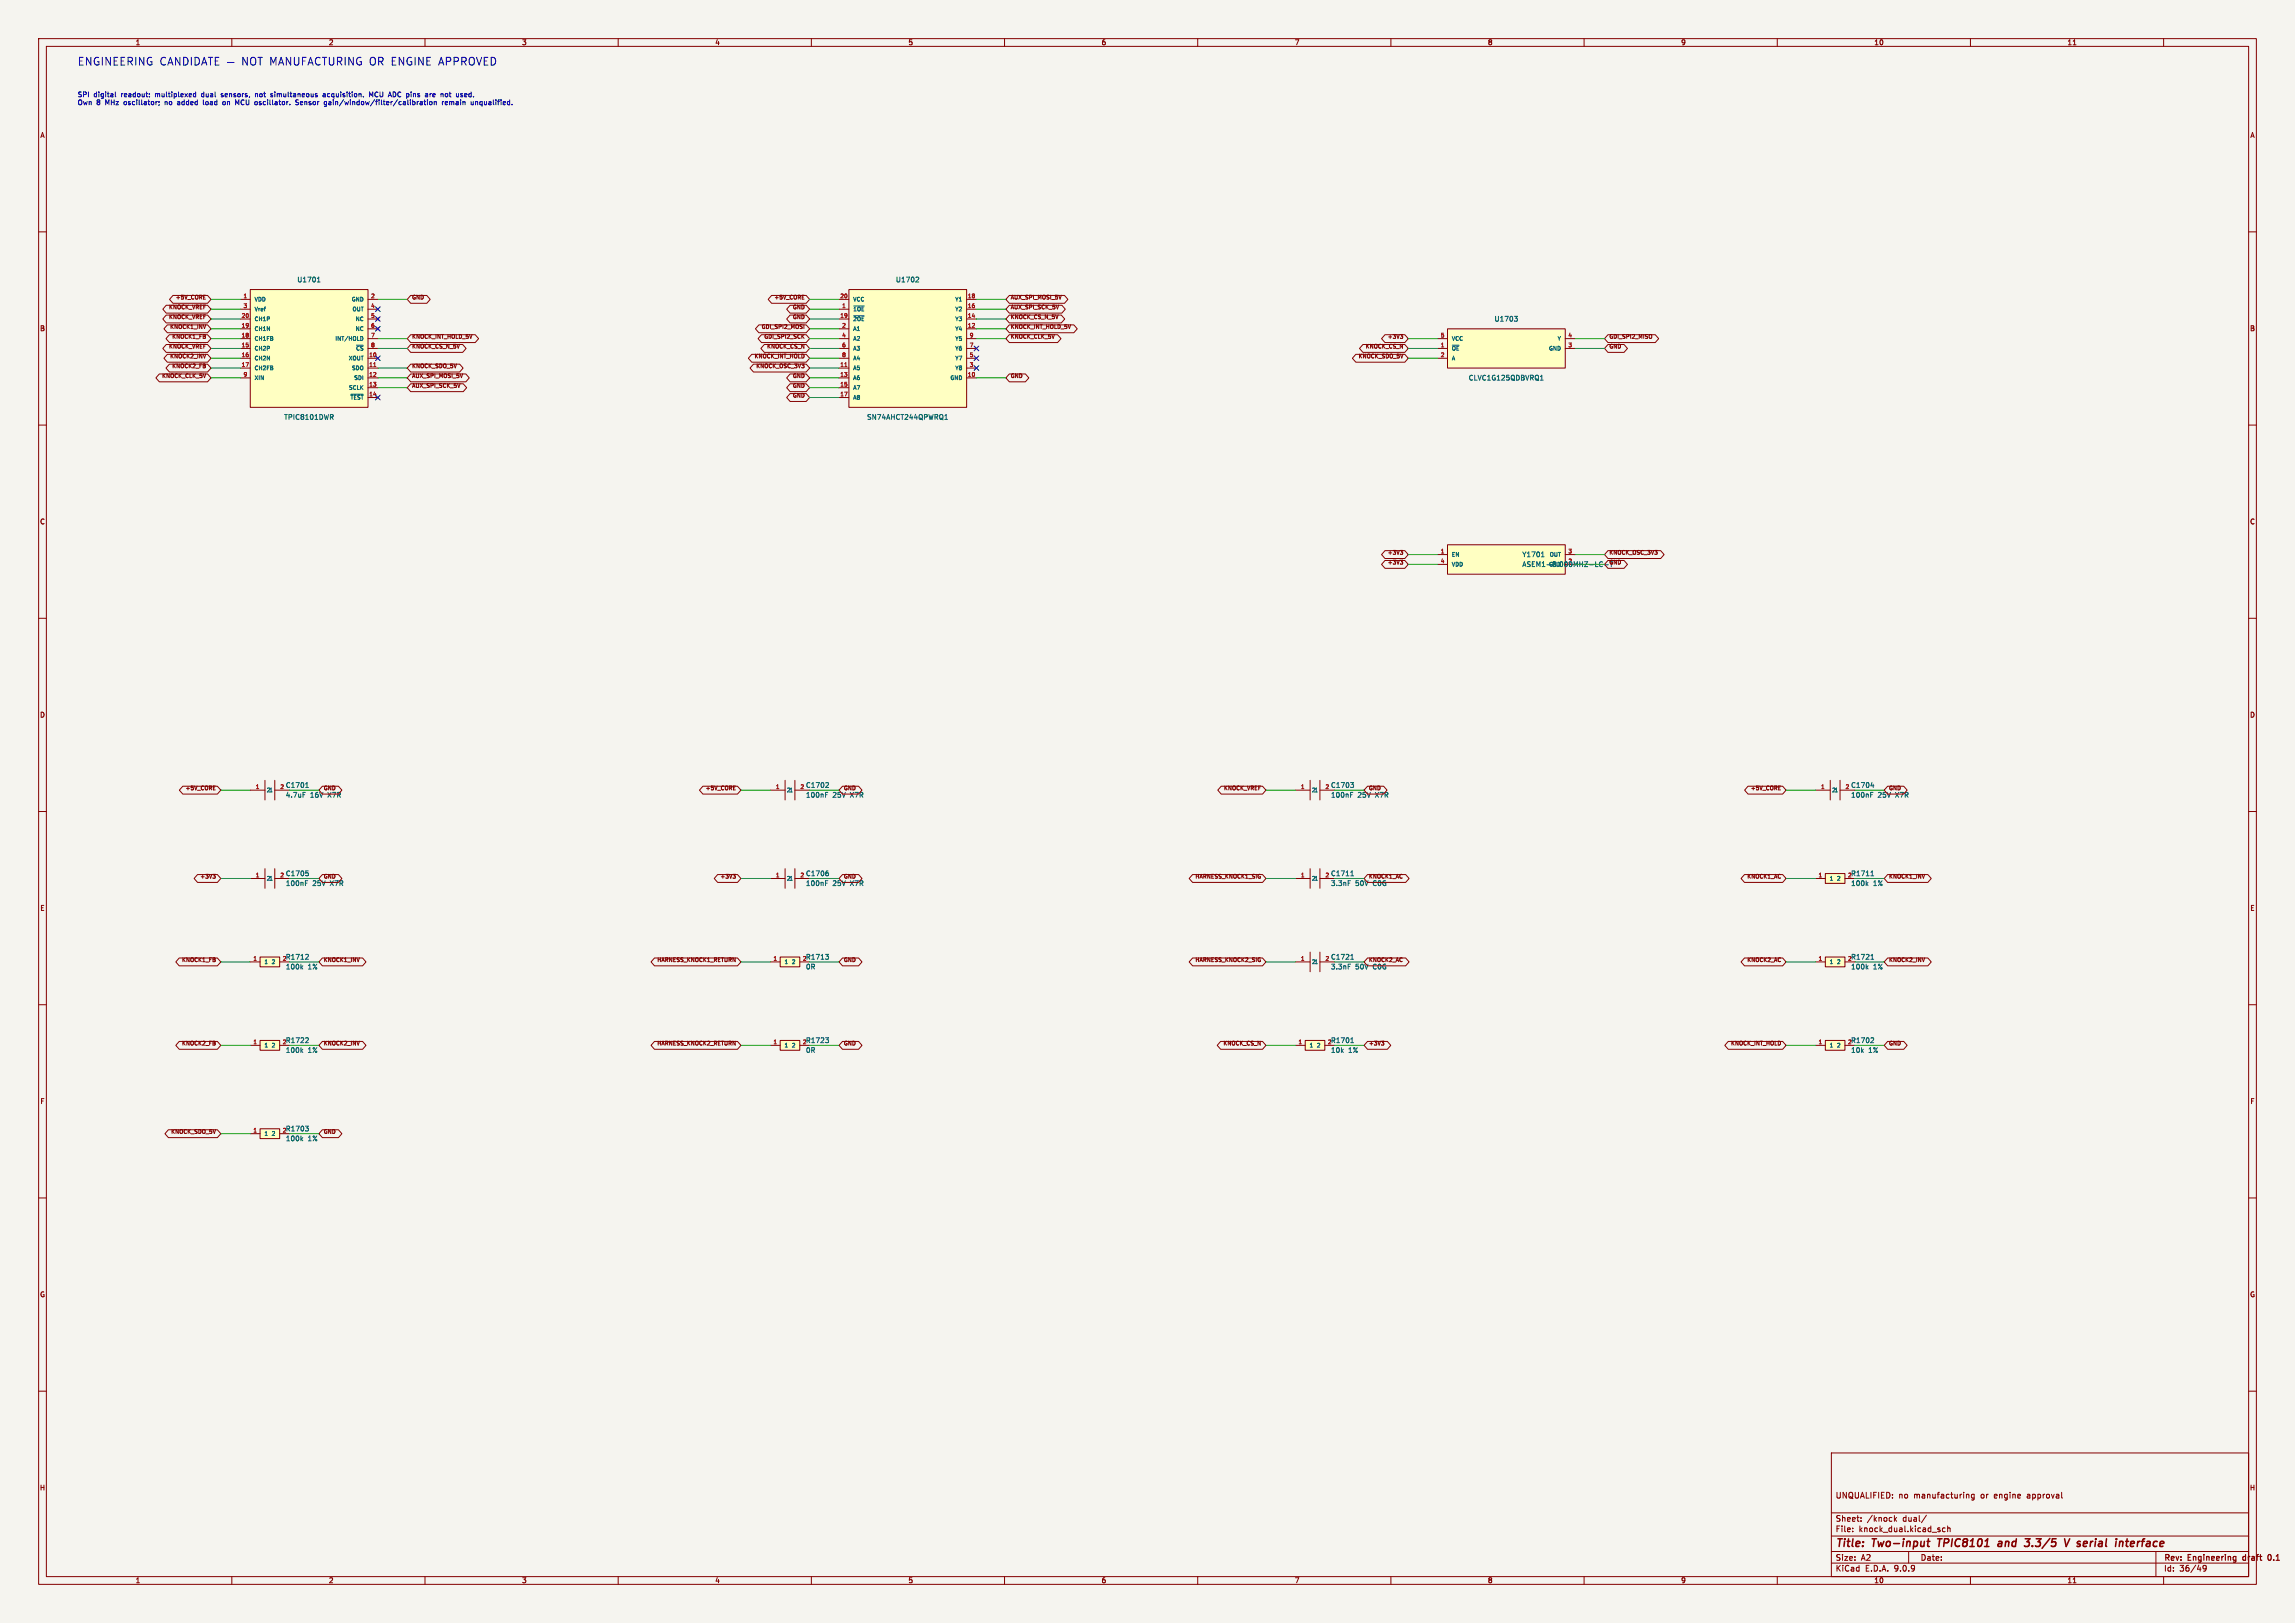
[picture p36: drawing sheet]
<svg xmlns="http://www.w3.org/2000/svg" width="594mm" height="420mm" viewBox="0 0 594 420" stroke-linecap="round" stroke-linejoin="round" font-family="sans-serif">
<defs><g id="words">
<g font-size="2.8" fill="#840000">
<text x="475" y="400.9">Title:</text>
<text x="484.7" y="400.9">Two-input</text>
<text x="502.4" y="400.9">TPIC8101</text>
<text x="518.8" y="400.9">and</text>
<text x="526.6" y="400.9">3.3/5</text>
<text x="537.7" y="400.9">V serial</text>
<text x="552.4" y="400.9">interface</text>
</g>
<g font-size="2.1" fill="#840000">
<text x="475" y="388">UNQUALIFIED:</text>
<text x="491.4" y="388">no</text>
<text x="495.4" y="388">manufacturing</text>
<text x="512.8" y="388">or</text>
<text x="516.4" y="388">engine</text>
<text x="525.1" y="388">approval</text>
<text x="475" y="394">Sheet:</text>
<text x="483.2" y="394">/knock</text>
<text x="492.5" y="394">dual/</text>
<text x="475" y="396.7">File:</text>
<text x="481.1" y="396.7">knock_dual.kicad_sch</text>
<text x="475" y="406.9">KiCad</text>
<text x="475" y="404.1">Size:</text>
<text x="481.7" y="404.1">A2</text>
<text x="482.7" y="406.9">E.D.A.</text>
<text x="490.3" y="406.9">9.0.9</text>
<text x="497" y="404.1">Date:</text>
<text x="560" y="404.3">Rev:</text>
<text x="560" y="406.9">Id:</text>
<text x="564.1" y="406.9">36/49</text>
<text x="566.4" y="404.3">Engineering</text>
<text x="581.2" y="404.3">draft</text>
<text x="588.3" y="404.3">0.1</text>
</g>
<g font-size="1.8" fill="#840000">
<text x="35" y="11.9">1</text>
<text x="85" y="11.9">2</text>
<text x="135" y="11.9">3</text>
<text x="185" y="11.9">4</text>
<text x="235" y="11.9">5</text>
<text x="285" y="11.9">6</text>
<text x="335" y="11.9">7</text>
<text x="385" y="11.9">8</text>
<text x="435" y="11.9">9</text>
<text x="485" y="11.9">10</text>
<text x="535" y="11.9">11</text>
<text x="10.3" y="35.9">A</text>
<text x="582.3" y="35.9">A</text>
<text x="10.3" y="85.9">B</text>
<text x="582.3" y="85.9">B</text>
<text x="10.3" y="135.9">C</text>
<text x="582.3" y="135.9">C</text>
<text x="10.3" y="185.9">D</text>
<text x="582.3" y="185.9">D</text>
<text x="10.3" y="235.9">E</text>
<text x="582.3" y="235.9">E</text>
<text x="10.3" y="285.9">F</text>
<text x="582.3" y="285.9">F</text>
<text x="10.3" y="335.9">G</text>
<text x="582.3" y="335.9">G</text>
<text x="10.2" y="385.9">H</text>
<text x="582.2" y="385.9">H</text>
<text x="35" y="409.9">1</text>
<text x="85" y="409.9">2</text>
<text x="135" y="409.9">3</text>
<text x="185" y="409.9">4</text>
<text x="235" y="409.9">5</text>
<text x="285" y="409.9">6</text>
<text x="335" y="409.9">7</text>
<text x="385" y="409.9">8</text>
<text x="435" y="409.9">9</text>
<text x="485" y="409.9">10</text>
<text x="535" y="409.9">11</text>
</g>
<g font-size="1.8" fill="#0000c2">
<text x="20" y="25.5">SPI</text>
<text x="20" y="27.5">Own</text>
<text x="24.3" y="25.5">digital</text>
<text x="25" y="27.5">8</text>
<text x="27.4" y="27.5">MHz</text>
<text x="31.5" y="25.5">readout:</text>
<text x="32.3" y="27.5">oscillator;</text>
<text x="40.4" y="25.5">multiplexed</text>
<text x="43.1" y="27.5">no</text>
<text x="46.6" y="27.5">added</text>
<text x="52.6" y="25.5">dual</text>
<text x="53.5" y="27.5">load</text>
<text x="57.9" y="25.5">sensors,</text>
<text x="58.7" y="27.5">on</text>
<text x="62.2" y="27.5">MCU oscillator.</text>
<text x="66.9" y="25.5">not</text>
<text x="71.1" y="25.5">simultaneous</text>
<text x="78.2" y="27.5">Sensor</text>
<text x="84.9" y="25.5">acquisition.</text>
<text x="85.8" y="27.5">gain/window/filter/calibration</text>
<text x="97.1" y="25.5">MCU ADC pins</text>
<text x="112.2" y="25.5">are</text>
<text x="116.4" y="25.5">not</text>
<text x="116.5" y="27.5">remain</text>
<text x="120.6" y="25.5">used.</text>
<text x="124.2" y="27.5">unqualified.</text>
</g>
<g font-size="1.8" fill="#006464">
<text x="76.8" y="73.3">U1701</text>
<text x="231.8" y="73.3">U1702</text>
<text x="386.7" y="83.4">U1703</text>
<text x="380" y="98.7">CLVC1G125QDBVRQ1</text>
<text x="73.4" y="108.8">TPIC8101DWR</text>
<text x="224.3" y="108.8">SN74AHCT244QPWRQ1</text>
<text x="393.9" y="146.9">ASEM1-8.000MHZ-LC-T</text>
<text x="393.9" y="144.4">Y1701</text>
<text x="73.9" y="204.1">C1701</text>
<text x="73.9" y="206.6">4.7uF</text>
<text x="80.3" y="206.6">16V</text>
<text x="85" y="206.6">X7R</text>
<text x="208.5" y="206.6">100nF</text>
<text x="208.5" y="204.1">C1702</text>
<text x="215.5" y="206.6">25V</text>
<text x="220.2" y="206.6">X7R</text>
<text x="344.4" y="206.6">100nF</text>
<text x="344.4" y="204.1">C1703</text>
<text x="351.4" y="206.6">25V</text>
<text x="356.1" y="206.6">X7R</text>
<text x="479" y="206.6">100nF</text>
<text x="479" y="204.1">C1704</text>
<text x="486" y="206.6">25V</text>
<text x="490.7" y="206.6">X7R</text>
<text x="73.9" y="226.9">C1705</text>
<text x="208.5" y="226.9">C1706</text>
<text x="344.4" y="226.9">C1711</text>
<text x="479" y="226.9">R1711</text>
<text x="73.9" y="229.5">100nF</text>
<text x="80.9" y="229.5">25V</text>
<text x="85.6" y="229.5">X7R</text>
<text x="208.5" y="229.5">100nF</text>
<text x="215.5" y="229.5">25V</text>
<text x="220.2" y="229.5">X7R</text>
<text x="344.4" y="229.5">3.3nF</text>
<text x="350.8" y="229.5">50V</text>
<text x="355.5" y="229.5">C0G</text>
<text x="479" y="229.5">100k</text>
<text x="484.8" y="229.5">1%</text>
<text x="73.9" y="251.1">100k</text>
<text x="73.9" y="248.5">R1712</text>
<text x="79.7" y="251.1">1%</text>
<text x="208.5" y="251.1">0R</text>
<text x="208.5" y="248.5">R1713</text>
<text x="344.4" y="251.1">3.3nF</text>
<text x="344.4" y="248.5">C1721</text>
<text x="350.8" y="251.1">50V</text>
<text x="355.5" y="251.1">C0G</text>
<text x="479" y="251.1">100k</text>
<text x="479" y="248.5">R1721</text>
<text x="484.8" y="251.1">1%</text>
<text x="73.9" y="272.6">100k</text>
<text x="73.9" y="270.1">R1722</text>
<text x="79.7" y="272.6">1%</text>
<text x="208.5" y="272.6">0R</text>
<text x="208.5" y="270.1">R1723</text>
<text x="344.4" y="270.1">R1701</text>
<text x="344.4" y="272.6">10k</text>
<text x="349" y="272.6">1%</text>
<text x="479" y="270.1">R1702</text>
<text x="479" y="272.6">10k</text>
<text x="483.6" y="272.6">1%</text>
<text x="73.9" y="293">R1703</text>
<text x="73.9" y="295.5">100k</text>
<text x="79.7" y="295.5">1%</text>
</g>
<g font-size="1.4" fill="#840000">
<text x="45.3" y="77.5">+5V_CORE</text>
<text x="106.6" y="77.5">GND</text>
<text x="200.3" y="77.5">+5V_CORE</text>
<text x="261.5" y="77.5">AUX_SPI_MOSI_5V</text>
<text x="43.6" y="82.6">KNOCK_VREF</text>
<text x="43.6" y="80.1">KNOCK_VREF</text>
<text x="205.1" y="82.6">GND</text>
<text x="205.1" y="80.1">GND</text>
<text x="261.5" y="82.6">KNOCK_CS_N_5V</text>
<text x="261.5" y="80.1">AUX_SPI_SCK_5V</text>
<text x="43.9" y="85.2">KNOCK1_INV</text>
<text x="44.4" y="87.7">KNOCK1_FB</text>
<text x="106.6" y="87.7">KNOCK_INT_HOLD_5V</text>
<text x="197" y="85.2">GDI_SPI2_MOSI</text>
<text x="197.7" y="87.7">GDI_SPI2_SCK</text>
<text x="261.5" y="87.7">KNOCK_CLK_5V</text>
<text x="261.5" y="85.2">KNOCK_INT_HOLD_5V</text>
<text x="359" y="87.7">+3V3</text>
<text x="416.4" y="87.7">GDI_SPI2_MISO</text>
<text x="43.6" y="90.2">KNOCK_VREF</text>
<text x="43.9" y="92.8">KNOCK2_INV</text>
<text x="44.4" y="95.3">KNOCK2_FB</text>
<text x="106.6" y="95.3">KNOCK_SDO_5V</text>
<text x="106.6" y="90.2">KNOCK_CS_N_5V</text>
<text x="195.1" y="92.8">KNOCK_INT_HOLD</text>
<text x="195.6" y="95.3">KNOCK_OSC_3V3</text>
<text x="198.4" y="90.2">KNOCK_CS_N</text>
<text x="351.5" y="92.8">KNOCK_SDO_5V</text>
<text x="353.3" y="90.2">KNOCK_CS_N</text>
<text x="416.4" y="90.2">GND</text>
<text x="41.8" y="97.9">KNOCK_CLK_5V</text>
<text x="106.6" y="100.4">AUX_SPI_SCK_5V</text>
<text x="106.6" y="97.9">AUX_SPI_MOSI_5V</text>
<text x="205.1" y="100.4">GND</text>
<text x="205.1" y="97.9">GND</text>
<text x="261.5" y="97.9">GND</text>
<text x="205.1" y="102.9">GND</text>
<text x="359" y="143.6">+3V3</text>
<text x="416.4" y="143.6">KNOCK_OSC_3V3</text>
<text x="359" y="146.1">+3V3</text>
<text x="416.4" y="146.1">GND</text>
<text x="47.9" y="204.5">+5V_CORE</text>
<text x="83.7" y="204.5">GND</text>
<text x="182.5" y="204.5">+5V_CORE</text>
<text x="218.3" y="204.5">GND</text>
<text x="316.6" y="204.5">KNOCK_VREF</text>
<text x="354.2" y="204.5">GND</text>
<text x="453" y="204.5">+5V_CORE</text>
<text x="488.8" y="204.5">GND</text>
<text x="51.7" y="227.4">+3V3</text>
<text x="83.7" y="227.4">GND</text>
<text x="186.3" y="227.4">+3V3</text>
<text x="218.3" y="227.4">GND</text>
<text x="309.2" y="227.4">HARNESS_KNOCK1_SIG</text>
<text x="354.2" y="227.4">KNOCK1_AC</text>
<text x="452.1" y="227.4">KNOCK1_AC</text>
<text x="488.8" y="227.4">KNOCK1_INV</text>
<text x="46.9" y="249">KNOCK1_FB</text>
<text x="83.7" y="249">KNOCK1_INV</text>
<text x="170" y="249">HARNESS_KNOCK1_RETURN</text>
<text x="218.3" y="249">GND</text>
<text x="309.2" y="249">HARNESS_KNOCK2_SIG</text>
<text x="354.2" y="249">KNOCK2_AC</text>
<text x="452.1" y="249">KNOCK2_AC</text>
<text x="488.8" y="249">KNOCK2_INV</text>
<text x="46.9" y="270.6">KNOCK2_FB</text>
<text x="83.7" y="270.6">KNOCK2_INV</text>
<text x="170" y="270.6">HARNESS_KNOCK2_RETURN</text>
<text x="218.3" y="270.6">GND</text>
<text x="316.5" y="270.6">KNOCK_CS_N</text>
<text x="354.2" y="270.6">+3V3</text>
<text x="447.9" y="270.6">KNOCK_INT_HOLD</text>
<text x="488.8" y="270.6">GND</text>
<text x="44.1" y="293.4">KNOCK_SDO_5V</text>
<text x="83.7" y="293.4">GND</text>
</g>
<g font-size="1.4" fill="#a90000">
<text x="62.9" y="77.2">1</text>
<text x="95.9" y="77.2">2</text>
<text x="217.3" y="77.2">20</text>
<text x="250.4" y="77.2">18</text>
<text x="62.4" y="82.3">20</text>
<text x="62.9" y="79.8">3</text>
<text x="95.9" y="79.8">4</text>
<text x="95.9" y="82.3">5</text>
<text x="217.3" y="82.3">19</text>
<text x="217.8" y="79.8">1</text>
<text x="250.4" y="79.8">16</text>
<text x="250.4" y="82.3">14</text>
<text x="62.4" y="84.8">19</text>
<text x="62.4" y="87.4">18</text>
<text x="62.4" y="89.9">15</text>
<text x="95.9" y="84.8">6</text>
<text x="95.9" y="87.4">7</text>
<text x="95.9" y="89.9">8</text>
<text x="217.8" y="84.8">2</text>
<text x="217.8" y="87.4">4</text>
<text x="217.8" y="89.9">6</text>
<text x="250.4" y="84.8">12</text>
<text x="250.8" y="87.4">9</text>
<text x="250.8" y="89.9">7</text>
<text x="372.8" y="87.4">5</text>
<text x="372.8" y="89.9">1</text>
<text x="405.8" y="87.4">4</text>
<text x="405.8" y="89.9">3</text>
<text x="62.4" y="92.5">16</text>
<text x="62.4" y="95">17</text>
<text x="95.4" y="92.5">10</text>
<text x="95.4" y="95">11</text>
<text x="217.3" y="95">11</text>
<text x="217.8" y="92.5">8</text>
<text x="250.8" y="92.5">5</text>
<text x="250.8" y="95">3</text>
<text x="372.8" y="92.5">2</text>
<text x="62.9" y="97.5">9</text>
<text x="95.4" y="97.5">12</text>
<text x="95.4" y="100.1">13</text>
<text x="217.3" y="97.5">13</text>
<text x="217.3" y="100.1">15</text>
<text x="250.4" y="97.5">10</text>
<text x="95.4" y="102.6">14</text>
<text x="217.3" y="102.6">17</text>
<text x="372.8" y="143.3">1</text>
<text x="405.8" y="143.3">3</text>
<text x="372.8" y="145.8">4</text>
<text x="66.1" y="204.2">1</text>
<text x="72.4" y="204.2">2</text>
<text x="200.7" y="204.2">1</text>
<text x="207" y="204.2">2</text>
<text x="336.6" y="204.2">1</text>
<text x="342.9" y="204.2">2</text>
<text x="471.2" y="204.2">1</text>
<text x="477.5" y="204.2">2</text>
<text x="66.1" y="227.1">1</text>
<text x="72.4" y="227.1">2</text>
<text x="200.7" y="227.1">1</text>
<text x="207" y="227.1">2</text>
<text x="336.6" y="227.1">1</text>
<text x="342.9" y="227.1">2</text>
<text x="470.6" y="227.1">1</text>
<text x="478.2" y="227.1">2</text>
<text x="65.4" y="248.7">1</text>
<text x="73" y="248.7">2</text>
<text x="200" y="248.7">1</text>
<text x="207.7" y="248.7">2</text>
<text x="336.6" y="248.7">1</text>
<text x="342.9" y="248.7">2</text>
<text x="470.6" y="248.7">1</text>
<text x="478.2" y="248.7">2</text>
<text x="65.4" y="270.3">1</text>
<text x="73" y="270.3">2</text>
<text x="200" y="270.3">1</text>
<text x="207.7" y="270.3">2</text>
<text x="335.9" y="270.3">1</text>
<text x="343.6" y="270.3">2</text>
<text x="470.6" y="270.3">1</text>
<text x="478.2" y="270.3">2</text>
<text x="65.4" y="293.1">1</text>
<text x="73" y="293.1">2</text>
</g>
<g font-size="1.4" fill="#006464">
<text x="65.8" y="78.2">VDD</text>
<text x="65.8" y="80.7">Vref</text>
<text x="65.8" y="83.3">CH1P</text>
<text x="90.9" y="78.2">GND</text>
<text x="91.1" y="80.7">OUT</text>
<text x="91.9" y="83.3">NC</text>
<text x="220.7" y="78.2">VCC</text>
<text x="220.7" y="80.7">~{1OE}</text>
<text x="220.7" y="83.3">~{2OE}</text>
<text x="247.1" y="78.2">Y1</text>
<text x="247.1" y="80.7">Y2</text>
<text x="247.1" y="83.3">Y3</text>
<text x="65.8" y="85.8">CH1N</text>
<text x="65.8" y="88.4">CH1FB</text>
<text x="86.6" y="88.4">INT/HOLD</text>
<text x="91.9" y="85.8">NC</text>
<text x="220.7" y="85.8">A1</text>
<text x="220.7" y="88.4">A2</text>
<text x="247.1" y="85.8">Y4</text>
<text x="247.1" y="88.4">Y5</text>
<text x="375.7" y="88.4">VCC</text>
<text x="403" y="88.4">Y</text>
<text x="65.8" y="90.9">CH2P</text>
<text x="65.8" y="93.4">CH2N</text>
<text x="65.8" y="96">CH2FB</text>
<text x="90.1" y="93.4">XOUT</text>
<text x="90.9" y="96">SDO</text>
<text x="92" y="90.9">~{CS}</text>
<text x="220.7" y="90.9">A3</text>
<text x="220.7" y="93.4">A4</text>
<text x="220.7" y="96">A5</text>
<text x="247.1" y="90.9">Y6</text>
<text x="247.1" y="93.4">Y7</text>
<text x="247.1" y="96">Y8</text>
<text x="375.7" y="90.9">~{OE}</text>
<text x="375.7" y="93.4">A</text>
<text x="400.8" y="90.9">GND</text>
<text x="65.8" y="98.5">XIN</text>
<text x="90.2" y="101.1">SCLK</text>
<text x="91.5" y="98.5">SDI</text>
<text x="220.7" y="98.5">A6</text>
<text x="220.7" y="101.1">A7</text>
<text x="245.8" y="98.5">GND</text>
<text x="90.5" y="103.6">~{TEST}</text>
<text x="220.7" y="103.6">A8</text>
<text x="375.7" y="144.2">EN</text>
<text x="375.7" y="146.8">VDD</text>
<text x="400.8" y="146.8">GND</text>
<text x="401" y="144.2">OUT</text>
<text x="405.8" y="145.8">2</text>
<text x="68.9" y="205.2">21</text>
<text x="203.5" y="205.2">21</text>
<text x="339.4" y="205.2">21</text>
<text x="474" y="205.2">21</text>
<text x="68.9" y="228.1">21</text>
<text x="203.5" y="228.1">21</text>
<text x="339.4" y="228.1">21</text>
<text x="473.5" y="228.1">1</text>
<text x="475.3" y="228.1">2</text>
<text x="68.3" y="249.7">1</text>
<text x="70.2" y="249.7">2</text>
<text x="202.9" y="249.7">1</text>
<text x="204.8" y="249.7">2</text>
<text x="339.4" y="249.7">21</text>
<text x="473.5" y="249.7">1</text>
<text x="475.3" y="249.7">2</text>
<text x="68.3" y="271.2">1</text>
<text x="70.2" y="271.2">2</text>
<text x="202.9" y="271.2">1</text>
<text x="204.8" y="271.2">2</text>
<text x="338.8" y="271.2">1</text>
<text x="340.7" y="271.2">2</text>
<text x="473.5" y="271.2">1</text>
<text x="475.3" y="271.2">2</text>
<text x="68.3" y="294.1">1</text>
<text x="70.2" y="294.1">2</text>
</g>
</g></defs>
<path d="M0 0h594v420h-594z" fill="#f5f4ef" stroke="#f5f4ef" stroke-width=".26"/>
<g fill="none" stroke="#840000" stroke-width=".26">
<path d="M10 10h574v400h-574zM12 12h570v396h-570zM60 10v2M110 10v2M160 10v2M210 10v2M260 10v2M310 10v2M360 10v2M410 10v2M460 10v2M510 10v2"/>
<path d="M536.6 11.6h.7M560 10v2M10 60h2M582 60h2M10 110h2M582 110h2M10 160h2M582 160h2M10 210h2M582 210h2M10 260h2M582 260h2"/>
<path d="M10 310h2M582 310h2M10 360h2M474 376h108v32h-108zM582 360h2M474 397.5h108M474 391.5h108M479.5 396.2v.2M479.5 395.4v.2M481.7 393.5v.2M481.7 392.7v.2M490.3 392.2v1.5"/>
<path d="M490.5 393.1l.4 .6M490.9 392.7l-.6 .5M498.6 392.1l-1.3 1.9M502.1 395.9v.4M503.5 395.4h-.5l-.3 .3 .2 .6h.6M504.1 395.5l.6-.1v1M504.1 394.9v1.5M509.2 386.7l.4 .2v.8M511 386.7h-.5l-.3 .3 .2 .6h.6M511 386.7v1.2l-.3 .3-.4-.1M533.7 387.6l.1 .1M60 408v2"/>
<path d="M110 408v2M160 408v2M210 408v2M260 408v2M310 408v2M360 408v2M410 408v2M460 408v2M474 404.5h108M474 401.5h108M494 401.5v3M510 408v2"/>
<path d="M536.6 409.6h.7M558 401.5v6.5M560 408v2M570.2 405.4v.3l.3 .3 .5-.3M571 405.4v.8l-.3 .3-.4 .1"/>
</g>
<path d="M580.6 402.9v.7M587.7 402.4l-.2-.1a.8 .8 0 0 0-.5 .7 .8 .8 0 0 0 .5 .8l.2-.2" fill="none" stroke="#840000" stroke-width=".3"/>
<g fill="none" stroke="#840000" stroke-width=".4">
<path d="M498.8 398.9h.7M501.5 398.2h1.1M502.1 398.2l-.3 2M517.3 399h.8M518.1 399.3l-.9 .2-.1 .4 .3 .3 .6-.1M524.2 398.2h1.2l-.8 .8M524.9 399l.4 .3-.3 .8M534.4 398.2l.4 2 .9-2M550.2 398.9h.7M550.6 398.2l-.3 1.7 .5 .3M551.8 398.9l-.3 .2-.1 .8 .2 .3M552.4 399.3l-1 .2"/>
<path d="M499.2 400.2h.2"/>
</g>
<path d="M219.7 74.9h30.5v30.5h-30.5z" fill="#ffffc2"/>
<g fill="none" stroke="#840000" stroke-width=".26">
<path d="M217.2 77.5h2.5M219.7 74.9h30.5v30.5h-30.5zM250.2 77.5h2.5M217.2 80h2.5M217.2 82.6h2.5M217.2 85.1h2.5M217.2 87.6h2.5M217.2 90.2h2.5M217.2 92.7h2.5M217.2 95.3h2.5M217.2 97.8h2.5M250.2 80h2.5"/>
<path d="M250.2 82.6h2.5M250.2 85.1h2.5M250.2 87.6h2.5M250.2 90.2h2.5M250.2 92.7h2.5M250.2 95.3h2.5M250.2 97.8h2.5M217.2 100.3h2.5M217.2 102.9h2.5M335.3 204.5h3.8M339.1 201.9v5.1M341.6 201.9v5.1"/>
<path d="M341.6 204.5h3.8M335.3 227.3h3.8M339.1 224.8v5.1M341.6 224.8v5.1M341.6 227.3h3.8"/>
</g>
<path d="M220.9 79.2h2.8M237.2 71.7l.5 .1 .1 .3-.8 .9h.8M220.9 81.7h2.8M244.5 108.5h.8M244.5 107.6l.4-.3v1.2M349.6 205.7h.4M349.6 205h.6M349.6 202.5h.7l-.4 .5M350.1 203l.2 .2-.2 .6M348.9 227.9h.7M349.6 226.6h.7M349.7 225.7l.3-.3v1.2" fill="none" stroke="#006464" stroke-width=".26"/>
<path d="M218.6 94.9h.6" fill="none" stroke="#a90000" stroke-width=".26"/>
<path d="M337.8 269.2h5.1v2.6h-5.1z" fill="#ffffc2"/>
<path d="M335.3 270.5h2.5M337.8 269.2h5.1v2.6h-5.1zM342.9 270.5h2.5" fill="none" stroke="#840000" stroke-width=".26"/>
<path d="M349.6 269.8h.7M349.7 268.9l.3-.4v1.3" fill="none" stroke="#006464" stroke-width=".26"/>
<path d="M64.8 74.9h30.4v30.5h-30.4z" fill="#ffffc2"/>
<g fill="none" stroke="#840000" stroke-width=".26">
<path d="M62.2 77.5h2.6M64.8 74.9h30.4v30.5h-30.4zM95.2 77.5h2.6M62.2 80h2.6M62.2 82.6h2.6M62.2 85.1h2.6M62.2 87.6h2.6M62.2 90.2h2.6M62.2 92.7h2.6M62.2 95.3h2.6M62.2 97.8h2.6M95.2 80h2.6"/>
<path d="M95.2 82.6h2.6M95.2 85.1h2.6M95.2 87.6h2.6M95.2 90.2h2.6M95.2 92.7h2.6M95.2 95.3h2.6M95.2 97.8h2.6M97.4 82.2l.8 .7M97.4 84.7l.8 .8M98.2 82.2l-.8 .7M98.2 84.7l-.8 .8M95.2 100.3h2.6"/>
<path d="M95.2 102.9h2.6M199.4 204.5h3.8M203.2 201.9v5.1M205.7 201.9v5.1M205.7 204.5h3.8M199.4 227.3h3.8M203.2 224.8v5.1M205.7 224.8v5.1M205.7 227.3h3.8M335.3 248.9h3.8M339.1 246.4v5.1M341.6 246.4v5.1"/>
<path d="M341.6 248.9h3.8"/>
</g>
<g fill="none" stroke="#006464" stroke-width=".26">
<path d="M82.1 73h.8M82.2 72l.3-.3v1.3M92.3 89.3h1.7M93.6 87.1a.55 .55 0 0 1 .3 .5 .55 .55 0 0 1-.3 .5M85.8 107.9l.4 .6M86.1 107.3v.6M90.8 102h3.2M213.7 205.7h.4M213.7 205h.6M214.2 202.5l.2 .3v.3l-.7 .7h.7M213.7 228.5h.4M213.7 227.9h.6"/>
<path d="M214.1 225.4h.2M214.2 225.9l.2 .2-.2 .5M348.9 249.5h.7M349.6 248.2h.7M349.7 247.3l.3-.3v1.2"/>
</g>
<path d="M96.7 94.9h.6" fill="none" stroke="#a90000" stroke-width=".26"/>
<path d="M201.9 247.7h5.1v2.5h-5.1z" fill="#ffffc2"/>
<path d="M199.4 248.9h2.5M201.9 247.7h5.1v2.5h-5.1zM207 248.9h2.5" fill="none" stroke="#840000" stroke-width=".26"/>
<path d="M213.7 247h.7l-.4 .4M214.2 247.4l.2 .3-.2 .5" fill="none" stroke="#006464" stroke-width=".26"/>
<path d="M201.9 269.2h5.1v2.6h-5.1z" fill="#ffffc2"/>
<path d="M199.4 270.5h2.5M201.9 269.2h5.1v2.6h-5.1zM207 270.5h2.5" fill="none" stroke="#840000" stroke-width=".26"/>
<path d="M213.7 268.5h.7l-.4 .5M214.2 269l.2 .3-.2 .5" fill="none" stroke="#006464" stroke-width=".26"/>
<path d="M472.4 226.1h5.1v2.5h-5.1z" fill="#ffffc2"/>
<path d="M469.9 227.3h2.5M472.4 226.1h5.1v2.5h-5.1zM477.5 227.3h2.6" fill="none" stroke="#840000" stroke-width=".26"/>
<path d="M483.1 228.7l.4 .5M483.5 228.3l-.5 .5M484.2 226.6h.8M484.4 225.7l.2-.3v1.2" fill="none" stroke="#006464" stroke-width=".26"/>
<path d="M472.4 269.2h5.1v2.6h-5.1z" fill="#ffffc2"/>
<path d="M469.9 270.5h2.5M472.4 269.2h5.1v2.6h-5.1zM477.5 270.5h2.6" fill="none" stroke="#840000" stroke-width=".26"/>
<path d="M484.7 268.5l.3 .3-.1 .3-.7 .7h.8" fill="none" stroke="#006464" stroke-width=".26"/>
<path d="M67.3 247.7h5.1v2.5h-5.1z" fill="#ffffc2"/>
<path d="M64.8 248.9h2.5M67.3 247.7h5.1v2.5h-5.1zM72.4 248.9h2.5" fill="none" stroke="#840000" stroke-width=".26"/>
<path d="M78 250.3l.4 .5M78.4 249.9l-.5 .5M79.6 247l.2 .2v.3l-.8 .7h.8" fill="none" stroke="#006464" stroke-width=".26"/>
<path d="M67.3 292.1h5.1v2.5h-5.1z" fill="#ffffc2"/>
<path d="M64.8 293.4h2.5M67.3 292.1h5.1v2.5h-5.1zM72.4 293.4h2.5" fill="none" stroke="#840000" stroke-width=".26"/>
<path d="M78 294.7l.4 .5M78.4 294.4l-.5 .5M79 291.4h.8l-.4 .5M79.6 291.9l.2 .2-.2 .6" fill="none" stroke="#006464" stroke-width=".26"/>
<path d="M374.6 85.1h30.5v10.2h-30.5z" fill="#ffffc2"/>
<path d="M372.1 87.6h2.5M372.1 90.2h2.5M372.1 92.7h2.5M374.6 85.1h30.5v10.2h-30.5zM405.1 87.6h2.6M405.1 90.2h2.6" fill="none" stroke="#840000" stroke-width=".26"/>
<path d="M375.9 89.3h1.7M391.9 81.9h.8l-.4 .4 .4 .2v.4l-.2 .2h-.4M398.7 98.4h.7M398.9 97.3l.2-.2v1.3" fill="none" stroke="#006464" stroke-width=".26"/>
<path d="M67.3 269.2h5.1v2.6h-5.1z" fill="#ffffc2"/>
<path d="M64.8 270.5h2.5M67.3 269.2h5.1v2.6h-5.1zM72.4 270.5h2.5" fill="none" stroke="#840000" stroke-width=".26"/>
<path d="M78 271.9l.4 .5M78.4 271.5l-.5 .5M79.6 268.5l.2 .3v.3l-.8 .7h.8" fill="none" stroke="#006464" stroke-width=".26"/>
<path d="M374.6 141h30.5v7.6h-30.5z" fill="#ffffc2"/>
<g fill="none" stroke="#840000" stroke-width=".26">
<path d="M372.1 143.5h2.5M372.1 146.1h2.5M374.6 141h30.5v7.6h-30.5zM405.1 143.5h2.6M64.8 204.5h3.8M68.6 201.9v5.1M71.1 201.9v5.1M71.1 204.5h3.8M469.9 204.5h3.8M473.7 201.9v5.1M476.2 204.5h3.9M476.2 201.9v5.1"/>
<path d="M64.8 227.3h3.8M68.6 224.8v5.1M71.1 224.8v5.1M71.1 227.3h3.8"/>
</g>
<g fill="none" stroke="#006464" stroke-width=".26">
<path d="M399 144.1h.7M399.2 143l.1-.2v1.3M414.7 145.5a.56 .56 0 0 0-.7 .5 .56 .56 0 0 0 .7 .5M415.3 146.1h1M78.4 205h.6M79.1 203.8h.7M79.2 202.8l.3-.3v1.3M484.2 205h.6M484.2 205.7h.4M484.2 203.4h.8M484.8 202.9v.9M79 228.5h.5"/>
<path d="M79 227.9h.6M79.2 225.4h.6M79.6 225.9l.2 .2-.2 .5"/>
</g>
<path d="M472.4 247.7h5.1v2.5h-5.1z" fill="#ffffc2"/>
<g fill="none" stroke="#840000" stroke-width=".26">
<path d="M43 79h10.7l.9 1-.9 1h-10.7l-.9-1zM44.8 76.5h8.9l.9 1-.9 1h-8.9l-.9-1zM52.7 77.4h.5M52.7 76.4h.5M106.3 76.5h4.2l.9 1-.9 1h-4.2l-.9-1zM199.7 76.5h9l.8 1-.8 1h-9l-.9-1zM204.5 79h4.2l.8 1-.8 1h-4.2l-.9-1zM207.6 77.4h.5M207.6 76.4h.5M261.2 76.5h14.3l.9 1-.9 1h-14.3l-.9-1zM261.2 79h13.6l.9 1-.9 1h-13.6l-.9-1zM41.2 96.8h12.5l.9 1-.9 1h-12.5l-.9-1z"/>
<path d="M43 89.2h10.7l.9 1-.9 1h-10.7l-.9-1zM43 81.5h10.7l.9 1.1-.9 1h-10.7l-.9-1zM43.3 91.7h10.4l.9 1-.9 1h-10.4l-.9-1zM43.3 84.1h10.4l.9 1-.9 1h-10.4l-.9-1zM43.8 86.6h9.9l.9 1-.9 1h-9.9l-.8-1zM43.8 94.2h9.9l.9 1.1-.9 1h-9.9l-.8-1zM106.3 86.6h16.7l.9 1-.9 1h-16.7l-.9-1zM106.3 99.3h13.6l.9 1-.9 1h-13.6l-.9-1zM106.3 96.8h14.3l.9 1-.9 1h-14.3l-.9-1zM106.3 94.2h12.7l.9 1.1-.9 1h-12.7l-.9-1zM106.3 89.2h13.5l.8 1-.8 1h-13.5l-.9-1zM194.6 91.7h14.1l.8 1-.8 1h-14.1l-.9-1z"/>
<path d="M195 94.2h13.7l.8 1.1-.8 1h-13.7l-.9-1zM196.4 84.1h12.3l.8 1-.8 1h-12.3l-.9-1zM197.1 86.6h11.6l.8 1-.8 1h-11.6l-.9-1zM197.8 89.2h10.9l.8 1-.8 1h-10.9l-.9-1zM204.5 99.3h4.2l.8 1-.8 1h-4.2l-.9-1zM204.5 96.8h4.2l.8 1-.8 1h-4.2l-.9-1zM204.5 81.5h4.2l.8 1.1-.8 1h-4.2l-.9-1zM261.2 96.8h4.2l.9 1-.9 1h-4.2l-.9-1zM261.2 86.6h12.5l.9 1-.9 1h-12.5l-.9-1zM261.2 84.1h16.7l.9 1-.9 1h-16.7l-.9-1zM261.2 81.5h13.5l.9 1.1-.9 1h-13.5l-.9-1zM350.9 91.7h12.7l.9 1-.9 1h-12.7l-.9-1z"/>
<path d="M352.8 89.2h10.8l.9 1-.9 1h-10.8l-.9-1zM358.5 86.6h5.1l.9 1-.9 1h-5.1l-.9-1zM362.4 86.6h.7l-.4 .3 .3 .1 .1 .4-.5 .2M416.2 89.2h4.1l.9 1-.9 1h-4.1l-.9-1zM416.2 86.6h12.2l.9 1-.9 1h-12.2l-.9-1zM204.5 101.9h4.2l.8 1-.8 1h-4.2l-.9-1zM358.5 145h5.1l.9 1.1-.9 1h-5.1l-.9-1zM358.5 142.5h5.1l.9 1-.9 1h-5.1l-.9-1zM362.4 142.4h.7l-.4 .4 .3 .1 .1 .4-.5 .2M362.4 145h.7l-.4 .4 .3 .1 .1 .3-.5 .2M416.2 145h4.1l.9 1.1-.9 1h-4.1l-.9-1zM416.2 142.5h13.6l.9 1-.9 1h-13.6l-.9-1z"/>
<path d="M47.3 203.5h9l.8 1-.8 1h-9l-.9-1zM55.2 204.4h.5M55.2 203.4h.5M83.4 203.5h4.2l.9 1-.9 1h-4.2l-.9-1zM181.9 203.5h9l.9 1-.9 1h-9l-.9-1zM189.8 204.4h.5M189.8 203.4h.5M218.1 203.5h4.1l.9 1-.9 1h-4.1l-.9-1zM316.1 203.5h10.7l.9 1-.9 1h-10.7l-.9-1zM353.9 203.5h4.2l.9 1-.9 1h-4.2l-.8-1zM452.4 203.5h9l.9 1-.9 1h-9l-.9-1zM460.4 204.4h.4"/>
<path d="M460.4 203.4h.4M488.6 203.5h4.1l.9 1-.9 1h-4.1l-.9-1zM51.1 226.3h5.2l.8 1-.8 1h-5.2l-.9-1zM55.1 226.3h.6l-.3 .3 .3 .1v.4l-.5 .2M83.4 226.3h4.2l.9 1-.9 1h-4.2l-.9-1zM185.7 226.3h5.2l.9 1-.9 1h-5.2l-.8-1zM189.7 226.3h.6l-.3 .3 .3 .1v.4l-.5 .2M218.1 226.3h4.1l.9 1-.9 1h-4.1l-.9-1zM308.7 226.3h18.1l.9 1-.9 1h-18.1l-.9-1zM353.9 226.3h9.9l.9 1-.9 1h-9.9l-.8-1zM451.5 226.3h9.9l.9 1-.9 1h-9.9l-.9-1zM488.6 226.3h10.4l.9 1-.9 1h-10.4l-.9-1z"/>
<path d="M46.4 247.9h9.9l.8 1-.8 1h-9.9l-.9-1zM83.4 247.9h10.4l.9 1-.9 1h-10.4l-.9-1zM169.4 247.9h21.5l.9 1-.9 1h-21.5l-.9-1zM218.1 247.9h4.1l.9 1-.9 1h-4.1l-.9-1zM308.7 247.9h18.1l.9 1-.9 1h-18.1l-.9-1zM353.9 247.9h9.9l.9 1-.9 1h-9.9l-.8-1zM451.5 247.9h9.9l.9 1-.9 1h-9.9l-.9-1zM469.9 248.9h2.5M472.4 247.7h5.1v2.5h-5.1zM477.5 248.9h2.6M488.6 247.9h10.4l.9 1-.9 1h-10.4l-.9-1zM46.4 269.5h9.9l.8 1-.8 1h-9.9l-.9-1z"/>
<path d="M83.4 269.5h10.4l.9 1-.9 1h-10.4l-.9-1zM169.4 269.5h21.5l.9 1-.9 1h-21.5l-.9-1zM218.1 269.5h4.1l.9 1-.9 1h-4.1l-.9-1zM315.9 269.5h10.9l.9 1-.9 1h-10.9l-.9-1zM353.9 269.5h5.2l.9 1-.9 1h-5.2l-.8-1zM357.5 269.4h.7l-.4 .4M358 269.8l.2 .2-.2 .5M447.3 269.5h14.1l.9 1-.9 1h-14.1l-.9-1zM488.6 269.5h4.1l.9 1-.9 1h-4.1l-.9-1zM43.6 292.4h12.7l.8 1-.8 1h-12.7l-.9-1zM83.4 292.4h4.2l.9 1-.9 1h-4.2l-.9-1z"/>
</g>
<path d="M483.1 250.3l.4 .5M483.5 249.9l-.5 .5M484.2 248.2h.8M484.4 247.3l.2-.3v1.2" fill="none" stroke="#006464" stroke-width=".26"/>
<g fill="none" stroke="#009600" stroke-width=".26">
<path d="M54.6 77.5h7.6M97.8 77.5h7.6M209.5 77.5h7.7M252.7 77.5h7.6M54.6 87.6h7.6M54.6 85.1h7.6M54.6 82.6h7.6M54.6 80h7.6M54.6 97.8h7.6M54.6 95.3h7.6M54.6 92.7h7.6M54.6 90.2h7.6"/>
<path d="M97.8 87.6h7.6M97.8 97.8h7.6M97.8 95.3h7.6M97.8 90.2h7.6M209.5 87.6h7.7M209.5 85.1h7.7M209.5 82.6h7.7M209.5 80h7.7M209.5 97.8h7.7M209.5 95.3h7.7M209.5 92.7h7.7M209.5 90.2h7.7"/>
<path d="M252.7 87.6h7.6M252.7 85.1h7.6M252.7 82.6h7.6M252.7 80h7.6M252.7 97.8h7.6M364.5 87.6h7.6M364.5 92.7h7.6M364.5 90.2h7.6M407.7 87.6h7.6M407.7 90.2h7.6M97.8 100.3h7.6M209.5 102.9h7.7"/>
<path d="M209.5 100.3h7.7M364.5 146.1h7.6M364.5 143.5h7.6M407.7 146.1h7.6M407.7 143.5h7.6M57.1 204.5h7.7M74.9 204.5h7.6M191.8 204.5h7.6M209.5 204.5h7.7M327.7 204.5h7.6M345.4 204.5h7.7M462.3 204.5h7.6"/>
<path d="M480.1 204.5h7.6M57.1 227.3h7.7M74.9 227.3h7.6M191.8 227.3h7.6M209.5 227.3h7.7M327.7 227.3h7.6M345.4 227.3h7.7M462.3 227.3h7.6M480.1 227.3h7.6M57.1 248.9h7.7M74.9 248.9h7.6M191.8 248.9h7.6"/>
<path d="M209.5 248.9h7.7M327.7 248.9h7.6M345.4 248.9h7.7M462.3 248.9h7.6M480.1 248.9h7.6M57.1 270.5h7.7M74.9 270.5h7.6M191.8 270.5h7.6M209.5 270.5h7.7M327.7 270.5h7.6M345.4 270.5h7.7M462.3 270.5h7.6"/>
<path d="M480.1 270.5h7.6M57.1 293.4h7.7M74.9 293.4h7.6"/>
</g>
<g fill="none" stroke="#000084" stroke-width=".26">
<path d="M97.2 79.4l1.2 1.2M98.4 79.4l-1.2 1.2M97.2 84.5l1.2 1.2M97.2 81.9l1.2 1.3M97.2 92.1l1.2 1.2M98.4 84.5l-1.2 1.2M98.4 81.9l-1.2 1.3M98.4 92.1l-1.2 1.2M252.1 92.1l1.2 1.2M252.1 89.6l1.2 1.2M252.1 94.6l1.2 1.3M253.3 92.1l-1.2 1.2"/>
<path d="M253.3 89.6l-1.2 1.2M253.3 94.6l-1.2 1.3M97.2 102.3l1.2 1.2M98.4 102.3l-1.2 1.2"/>
</g>
<g fill="none" stroke="#0000c2" stroke-width=".26">
<path d="M20.6 15.8h.6M21.5 14.8h-.9v2h.9M23.5 14.8v2l-1.1-2v2M25.5 14.9a.93 .93 0 0 0-1.1 .9 .93 .93 0 0 0 1.1 .9l.1-.7h-.4M26.5 14.8v2M28.6 14.8v2l-1.2-2v2M29.5 15.8h.7M30.5 14.8h-1v2h1M31.3 15.8h.7M32.3 14.8h-1v2h1M33.1 15.9l1-.1 .2-.3-.1-.5-.3-.2h-.8v2M33.6 15.9l.7 .9"/>
<path d="M35.1 14.8v2M37.2 14.8v2l-1.1-2v2M39.2 14.9a.93 .93 0 0 0-1.1 .9 .93 .93 0 0 0 1.1 .9l.1-.7h-.3M42.9 15a.8 .8 0 0 0-1 0 .8 .8 0 0 0-.3 1 .75 .75 0 0 0 .4 .7 .75 .75 0 0 0 .9-.1M43.4 16.8l.7-2 .7 2M43.6 16.3h1M46.6 14.8v2l-1.2-2v2M47.5 14.8a1.01 1.01 0 0 1 1.2 1 1.01 1.01 0 0 1-1.2 1zM49.5 14.8v2M50.5 14.8a1.01 1.01 0 0 1 1.1 1 1.01 1.01 0 0 1-1.1 1zM52.2 16.8l.7-2 .6 2M52.4 16.3h.9"/>
<path d="M53.9 14.8h1.2M54.5 14.8v2M55.7 15.8h.7M56.7 14.8h-1v2h1M58.9 16.2h1.7M64 14.8v2l-1.1-2v2M65 15.1a.67 .67 0 0 1 .7-.3 .67 .67 0 0 1 .5 .7v.7a.67 .67 0 0 1-.7 .7 .67 .67 0 0 1-.6-.7zM66.8 14.8h1.1M67.3 14.8v2M70.1 16.8v-2l.7 1.5 .6-1.5v2M72.1 16.8l.7-2 .6 2M72.3 16.3h.9"/>
<path d="M75.2 14.8v2l-1.1-2v2M76.2 14.8v1.7l.4 .3 .5-.1 .2-.2v-1.7M78.3 15.8h.7M79.2 14.8h-.9v2M79.7 16.8l.7-2 .7 2M79.9 16.3h1M82.9 15a.8 .8 0 0 0-1 0 .8 .8 0 0 0-.3 1 .75 .75 0 0 0 .4 .7 .75 .75 0 0 0 .9-.1M83.4 14.8h1.2M84 14.8v2M85.2 14.8v1.7l.4 .3 .6-.1 .2-.2v-1.7M87.3 15.9l1-.1 .2-.3-.1-.5-.3-.2h-.8v2M87.8 15.9l.7 .9"/>
<path d="M89.3 14.8v2M91.4 14.8v2l-1.1-2v2M93.4 14.9a.93 .93 0 0 0-1.1 .9 .93 .93 0 0 0 1.1 .9l.1-.7h-.4M95.9 15.1a.67 .67 0 0 1 .8-.3 .67 .67 0 0 1 .4 .7v.7a.67 .67 0 0 1-.6 .7 .67 .67 0 0 1-.7-.7zM98 15.9l1-.1 .1-.3v-.5l-.3-.2h-.8v2M98.5 15.9l.6 .9M101.5 15.8h.7M102.5 14.8h-1v2h1M104.5 14.8v2l-1.2-2v2M106.5 14.9a.93 .93 0 0 0-1.2 .9 .93 .93 0 0 0 1.2 .9l.1-.7h-.4M107.4 14.8v2M109.5 14.8v2l-1.1-2v2"/>
<path d="M110.5 15.8h.6M111.4 14.8h-.9v2h.9M113.5 16.8l.7-2 .7 2M113.7 16.3h1M115.5 15.9l1-.1 .2-.3-.1-.5-.3-.2h-.8v2M117.5 15.9l1-.1 .2-.3-.1-.5-.3-.2h-.8v2M119.5 15.9l1-.1 .2-.3-.1-.5-.3-.2h-.8v2M120 15.9l.7 .9M121.5 15.1a.67 .67 0 0 1 .8-.3 .67 .67 0 0 1 .5 .7v.7a.67 .67 0 0 1-.7 .7 .67 .67 0 0 1-.7-.7zM123.3 14.8l.7 2 .7-2M125.3 15.8h.7M126.3 14.8h-1v2h1"/>
<path d="M127.1 14.8a1.01 1.01 0 0 1 1.2 1 1.01 1.01 0 0 1-1.2 1zM29.8 23.8v1.1l.2 .2M38.7 25.1h.1M38.7 24.3v.1M38.7 25v.1M40.4 26.3v.8M40.4 26.4v.1M41.2 27.1l-.1 .2M46.1 26.6l-.2 .2 .2 .3M50.6 23.8v1.3l-.4-.1-.1-.7h.5M52.6 25.8v1.1l.2 .2M57.2 25l.2 .1"/>
<path d="M57.4 24.2l-.2 .2 .2 .2M57.8 26.3l-.1 .7 .5 .1M61.8 25.8l-.4 1-.4-1v1.3M66.1 24.2v.9M66.5 24.2l-.4 .1M70.5 24.3l-.3-.1-.1 .3 .5 .3M70.6 24.9l-.2 .2-.3-.1M76.5 26.1l.1 .2a.53 .53 0 0 1 .6 .7l-.7 .1M82.1 24.7v.3M83.7 24.3l.3-.1 .2 .2v.6l-.4 .1-.1-.5 .5-.1M84.5 26.3l-.1 1.2M84.5 27.1h-.1"/>
<path d="M85.5 26.6l-.4 .2v.3h.4M95.6 25.1v-1.3l.5 .9 .4-.9v1.3M109.3 26.6l-.6 .2 .2 .3h.4M109.3 26.5v.6M109.9 25.8v1.1l.3 .2M110.6 26.3v.8M111.3 24.2v.9M111.3 26.3h.3l.2 .2v.4l-.2 .2-.4-.2zM111.7 24.2l-.4 .3M112.4 26.4l.5-.1v.8M112.4 26.3v.8M114.5 26.3v.8"/>
<path d="M114.9 26.3l-.4 .2M115.2 24.8l.3 .3 .4-.3M115.2 24.5l.3-.3 .4 .3M115.2 26.7l.6-.1v-.3h-.4l-.2 .2 .1 .6h.5M119.4 24.6l.4 .3-.5 .2M119.4 24.2l.3 .1M122.5 26.3v.8M122.5 27l-.1 .1M123.1 26.4l.5-.1v.8M123.1 26.3v.8"/>
</g>
<use href="#words"/>
</svg>
